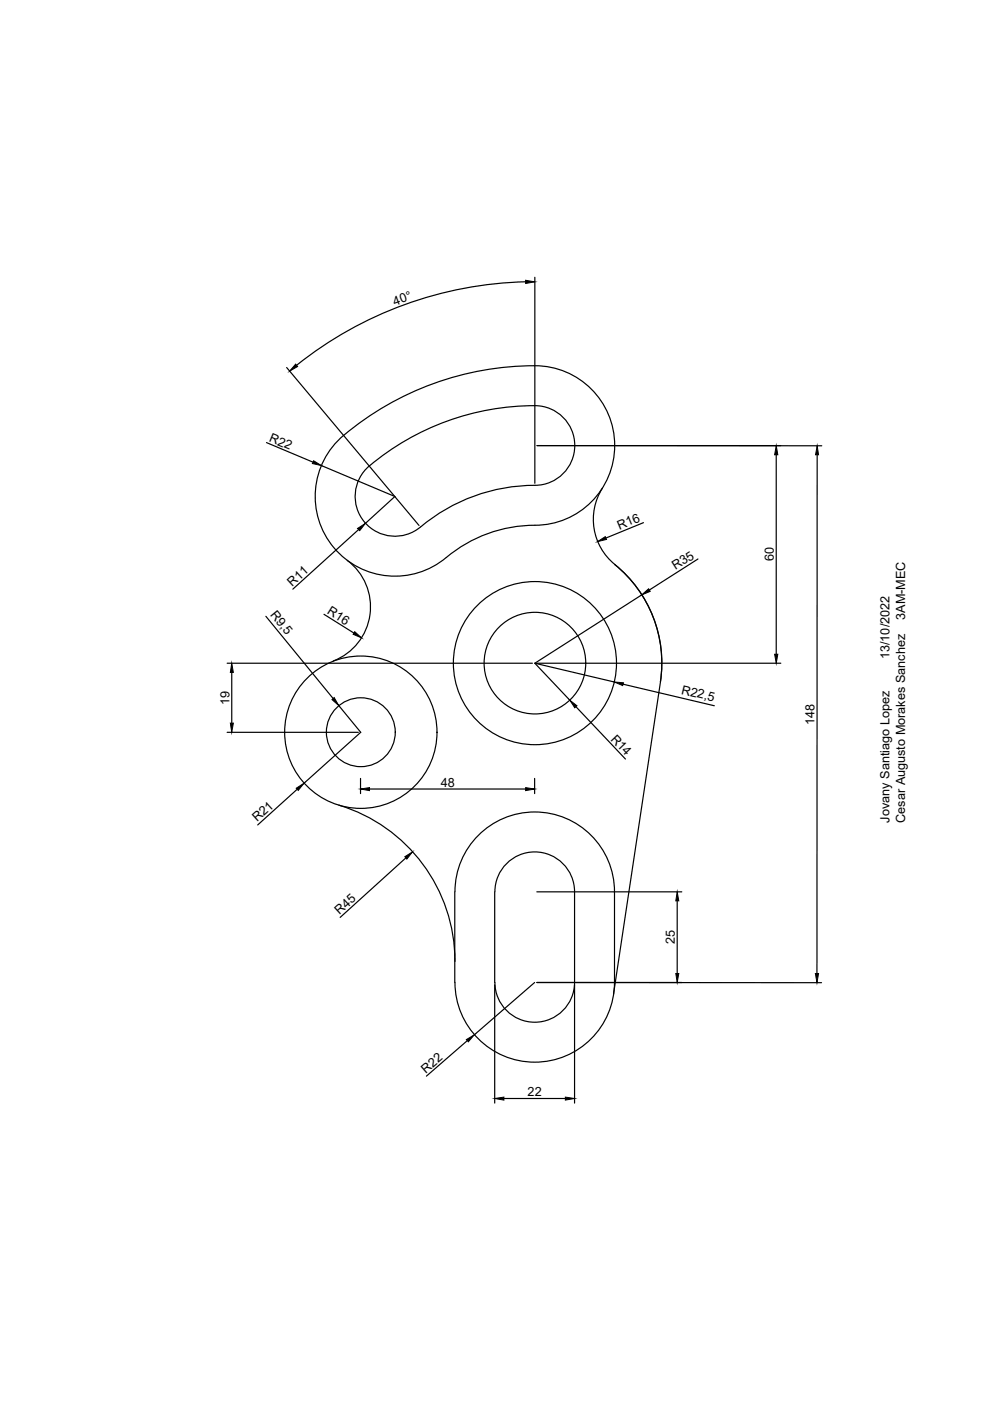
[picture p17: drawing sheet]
<svg xmlns="http://www.w3.org/2000/svg" width="210mm" height="297mm" viewBox="0 0 210 297" stroke-linecap="round" stroke-linejoin="round" font-family="sans-serif">
<defs><g id="words">
<g font-size="2.7">
<text x="83.7" y="64.8" transform="rotate(-20 83.7 64.8)">40°</text>
<text x="56.9" y="93.5" transform="rotate(23 56.9 93.5)">R22</text>
<text x="131.3" y="112.3" transform="rotate(-23 131.3 112.3)">R16</text>
<text x="164.1" y="119" transform="rotate(-90 164.1 119)">60</text>
<text x="62" y="124.4" transform="rotate(-42 62 124.4)">R11</text>
<text x="143.2" y="120.9" transform="rotate(-32 143.2 120.9)">R35</text>
<text x="57.2" y="130.4" transform="rotate(51 57.2 130.4)">R9,5</text>
<text x="69.2" y="129.9" transform="rotate(32 69.2 129.9)">R16</text>
<text x="191.9" y="131.4" transform="rotate(-90 191.9 131.4)">3AM-MEC</text>
<text x="188.6" y="139.8" transform="rotate(-90 188.6 139.8)">13/10/2022</text>
<text x="48.6" y="149.5" transform="rotate(-90 48.6 149.5)">19</text>
<text x="144.3" y="147.1" transform="rotate(13 144.3 147.1)">R22,5</text>
<text x="172.7" y="153.7" transform="rotate(-90 172.7 153.7)">148</text>
<text x="129.4" y="156.8" transform="rotate(46 129.4 156.8)">R14</text>
<text x="93.5" y="166.8">48</text>
<text x="54.5" y="174.4" transform="rotate(-42 54.5 174.4)">R21</text>
<text x="188.6" y="174.4" transform="rotate(-90 188.6 174.4)">Jovany Santiago Lopez</text>
<text x="191.9" y="174.4" transform="rotate(-90 191.9 174.4)">Cesar Augusto Morakes Sanchez</text>
<text x="72" y="194" transform="rotate(-42 72 194)">R45</text>
<text x="143.1" y="200.2" transform="rotate(-90 143.1 200.2)">25</text>
<text x="90.3" y="227.6" transform="rotate(-41 90.3 227.6)">R22</text>
<text x="111.9" y="232.4">22</text>
</g>
</g></defs>
<!-- layer: 0 -->
<g fill="none" stroke="#000" stroke-width=".25">
<path d="M111.5 59.7a80.9 80.9 0 0 0-48.6 17.7M113.4 58.8v43.7M60.8 77.9l28 33.5M56.5 93.8l9.9 4.2M68.1 98.7l15.6 6.6-6.2 5.7M71.7 93.4a62.3 62.3 0 0 1 43.3-15.8 17 17 0 0 1 15.3 18.4 17 17 0 0 1-18.4 15.4 30.3 30.3 0 0 0-18.6 7.8 16.9 16.9 0 0 1-22.5-3.1 16.9 16.9 0 0 1 .9-22.7zM78.3 98.8a8.4 8.4 0 0 0-1 11.9 8.4 8.4 0 0 0 11.9 1M78.3 98.8a54.1 54.1 0 0 1 36.3-12.7 8.4 8.4 0 0 1 7.2 8.9 8.4 8.4 0 0 1-8.4 7.9 37.7 37.7 0 0 0-24.2 8.8M164.6 96.4v42.3M165.6 94.5h-51.7h60.3M173.3 96.4l-.1 110M73.6 118.8a12.3 12.3 0 0 1-2.9 21.3"/>
<path d="M76.1 112.3l-14 12.6M127.7 103.5a12.3 12.3 0 0 0 2.7 16.2M130.3 119.7a26.9 26.9 0 0 1 9.7 24.9M136.4 110.8l-7.9 3.3M148 118.5l-10.3 6.6M56.4 130.7l14.2 17.4M68.7 130.2l6.3 4M136 126.1l-22.6 14.5M48.2 155.3h27.8M48.2 140.6h64.7M49.1 142.6v10.7M71.8 149.6l4.7 5.7-12 10.8"/>
<path d="M113.4 140.6l16.8 4M113.4 140.6l7.4 7.8M113.9 140.6h51.7M122.1 149.8l10.5 11.1M132.1 145.1l19.4 4.5M140 144.6l-9.9 66.2M63 167.3l-8.4 7.6M71.8 170.7a34.6 34.6 0 0 1 24.7 33.1M76.4 165v3.3M78.3 167.3h33.1M113.4 165v3.3M86 181.9l-13.9 12.6"/>
<path d="M96.4 189.1v19.2M96.5 189.1a16.9 16.9 0 0 1 16.9-16.9 16.9 16.9 0 0 1 16.9 16.9v19.2a16.9 16.9 0 0 1-16.9 16.9 16.9 16.9 0 0 1-16.9-16.9M104.9 189.1v19.2M104.9 189.1a8.4 8.4 0 0 1 8.5-8.5 8.4 8.4 0 0 1 8.4 8.5v19.2a8.4 8.4 0 0 1-8.4 8.4 8.4 8.4 0 0 1-8.5-8.4M113.8 189.1h30.8M143.6 191v15.4M104.9 208.8v25.1M113.4 208.3l-12.8 11.1M113.8 208.3l60.4 .1M121.8 208.8v25.1M99.1 220.6l-8.7 7.6M106.8 232.9h13.1"/>
<circle cx="76.5" cy="155.2" r="16.2"/>
<circle cx="76.5" cy="155.2" r="7.3"/>
<circle cx="113.4" cy="140.6" r="17.3"/>
<circle cx="113.4" cy="140.6" r="10.8"/>
</g>
<g fill="#000" stroke="#000" stroke-width=".21">
<path d="M111.4 59.4l2 .4-2 .3zM62.7 77.2l.4 .5-1.7 1zM66.5 97.7l1.6 1-1.9-.4zM164.6 94.5l.3 1.9h-.7zM173.3 94.5l.3 1.9h-.7zM75.8 112l1.7-1-1.2 1.5zM126.7 114.8l1.6-1 .3 .6zM75.2 133.9l1.5 1.3-1.8-.7zM136 126.1l1.5-1.3 .4 .6zM164.2 138.7h.7l-.3 1.9zM48.8 153.3h.7l-.4 2zM49.1 140.6l.4 2h-.7z"/>
<path d="M70.4 148.3l.5-.4 .9 1.7zM120.8 148.4l1.5 1.2-.4 .5zM130.2 144.6l2 .2-.2 .6zM62.8 167.1l1.7-1-1.3 1.5zM76.4 167.3l1.9-.3v.6zM111.4 167l2 .3-2 .3zM85.8 181.6l1.6-1-1.1 1.5zM143.6 189.1l.3 1.9h-.6zM143.3 206.4h.6l-.3 1.9zM172.9 206.4h.7l-.4 2zM98.9 220.4l1.7-1-1.3 1.5zM104.9 232.9l1.9-.3v.6z"/>
<path d="M119.9 232.6l1.9 .3-1.9 .3z"/>
</g>
<use href="#words"/>
</svg>
